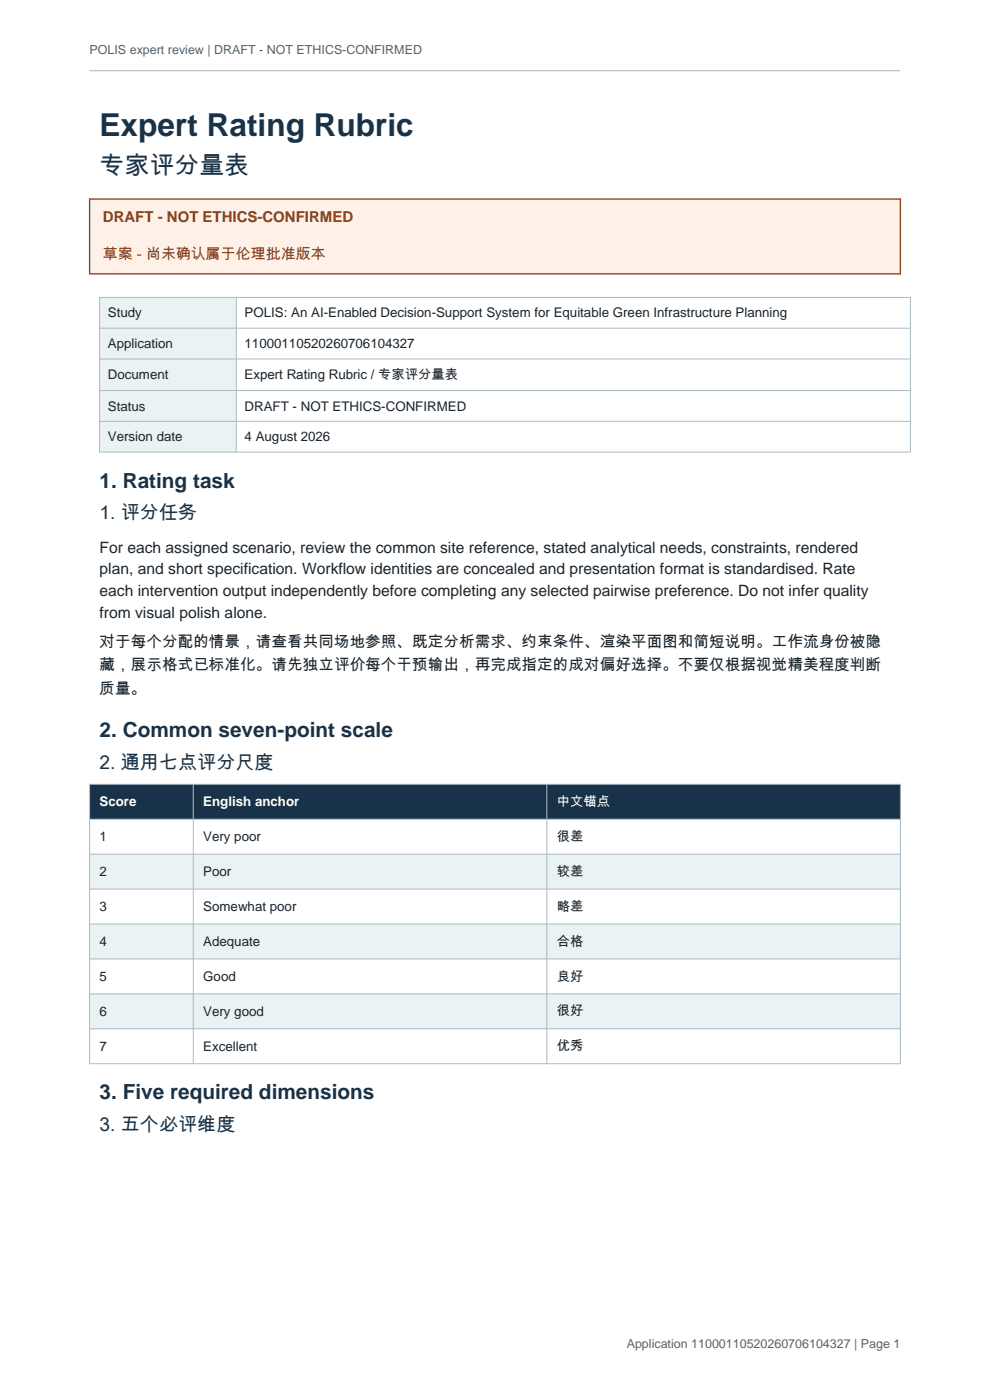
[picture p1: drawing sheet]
<svg xmlns="http://www.w3.org/2000/svg" width="210mm" height="297mm" viewBox="0 0 210 297" stroke-linecap="round" stroke-linejoin="round" font-family="sans-serif">
<defs><g id="words">
<text font-size="6.7" fill="#18324a" x="21.1" y="28.8">Expert Rating Rubric</text>
<text font-size="5.3" fill="#18324a" x="21.1" y="36.9">专家评分量表</text>
<g font-size="4.4" fill="#18324a">
<text x="21.1" y="103.5">1. Rating task</text>
<text x="21.1" y="156.3">2. Common seven-point scale</text>
<text x="21.1" y="233.2">3. Five required dimensions</text>
</g>
<g font-size="4.1" fill="#18324a">
<text x="21.1" y="110.2">1. 评分任务</text>
<text x="21.1" y="163">2. 通用七点评分尺度</text>
<text x="21.1" y="239.9">3. 五个必评维度</text>
</g>
<g font-size="3.3" fill="#1b242b">
<text x="21.1" y="117.2">For each assigned scenario, review the common site reference, stated analytical needs, constraints, rendered</text>
<text x="21.1" y="121.9">plan, and short specification. Workflow identities are concealed and presentation format is standardised. Rate</text>
<text x="21.1" y="126.5">each intervention output independently before completing any selected pairwise preference. Do not infer quality</text>
<text x="21.1" y="131.2">from visual polish alone.</text>
<text x="21.1" y="137.3">对于每个分配的情景，请查看共同场地参照、既定分析需求、约束条件、渲染平面图和简短说明。工作流身份被隐</text>
<text x="21.1" y="142.2">藏，展示格式已标准化。请先独立评价每个干预输出，再完成指定的成对偏好选择。不要仅根据视觉精美程度判断</text>
<text x="21.1" y="147.1">质量。</text>
</g>
<g font-size="3.2" fill="#8a3b12">
<text x="21.8" y="47.2">DRAFT - NOT ETHICS-CONFIRMED</text>
<text x="21.8" y="54.9">草案 - 尚未确认属于伦理批准版本</text>
</g>
<g font-size="2.8" fill="#1b242b">
<text x="22.9" y="67.3">Study</text>
<text x="51.9" y="67.3">POLIS: An AI-Enabled Decision-Support System for Equitable Green Infrastructure Planning</text>
<text x="22.9" y="73.9">Application</text>
<text x="51.9" y="73.9">11000110520260706104327</text>
<text x="22.9" y="80.4">Document</text>
<text x="51.9" y="80.4">Expert Rating Rubric / 专家评分量表</text>
<text x="22.9" y="87.1">Status</text>
<text x="51.9" y="87.1">DRAFT - NOT ETHICS-CONFIRMED</text>
<text x="22.9" y="93.6">Version date</text>
<text x="51.9" y="93.6">4 August 2026</text>
<text x="21.1" y="178.5">1</text>
<text x="43.1" y="178.5">Very poor</text>
<text x="118.1" y="178.4">很差</text>
<text x="21.1" y="185.9">2</text>
<text x="43.1" y="185.9">Poor</text>
<text x="118.1" y="185.8">较差</text>
<text x="21.1" y="193.3">3</text>
<text x="43.1" y="193.3">Somewhat poor</text>
<text x="118.1" y="193.2">略差</text>
<text x="21.1" y="200.7">4</text>
<text x="43.1" y="200.7">Adequate</text>
<text x="118.1" y="200.6">合格</text>
<text x="21.1" y="208.1">5</text>
<text x="43.1" y="208.1">Good</text>
<text x="118.1" y="208">良好</text>
<text x="21.1" y="215.5">6</text>
<text x="43.1" y="215.5">Very good</text>
<text x="118.1" y="215.4">很好</text>
<text x="21.1" y="222.9">7</text>
<text x="43.1" y="222.9">Excellent</text>
<text x="118.1" y="222.8">优秀</text>
</g>
<g font-size="2.8" fill="#fff">
<text x="21.1" y="171.1">Score</text>
<text x="43.1" y="171.1">English anchor</text>
<text x="118.1" y="171">中文锚点</text>
</g>
<g font-size="2.6" fill="#52636d">
<text x="19" y="11.5">POLIS expert review | DRAFT - NOT ETHICS-CONFIRMED</text>
<text x="132.9" y="286">Application 11000110520260706104327 | Page 1</text>
</g>
</g></defs>
<path d="M19 15h172" fill="none" stroke="#a9bac4" stroke-width=".21"/>
<path d="M19 42.2h172v15.9h-172z" fill-rule="evenodd" fill="#fff1e8"/>
<path d="M19 42.2h172v15.9h-172z" fill="none" stroke="#8a3b12" stroke-width=".28"/>
<path d="M21.1 63.1h29v32.8h-29z" fill-rule="evenodd" fill="#eaf2f3"/>
<path d="M21.1 63.1h172v32.8h-172zM21.1 69.6h172M21.1 76.2h172M50.1 63.1v32.8M21.1 82.9h172M21.1 89.4h172" fill="none" stroke="#a9bac4" stroke-width=".21"/>
<path d="M19 166.4h172v7.4h-172z" fill-rule="evenodd" fill="#18324a"/>
<path d="M19 173.8h172v7.4h-172z" fill-rule="evenodd" fill="#fff"/>
<path d="M19 181.2h172v7.4h-172z" fill-rule="evenodd" fill="#eaf2f3"/>
<path d="M19 188.6h172v7.4h-172z" fill-rule="evenodd" fill="#fff"/>
<path d="M19 196h172v7.4h-172z" fill-rule="evenodd" fill="#eaf2f3"/>
<path d="M19 203.4h172v7.4h-172z" fill-rule="evenodd" fill="#fff"/>
<path d="M19 210.8h172v7.5h-172z" fill-rule="evenodd" fill="#eaf2f3"/>
<path d="M19 218.3h172v7.4h-172z" fill-rule="evenodd" fill="#fff"/>
<path d="M19 166.4h172v59.3h-172zM19 173.8h172M41 166.4v59.3M116 166.4v59.3M19 181.2h172M19 188.6h172M19 196h172M19 203.4h172M19 210.8h172M19 218.3h172" fill="none" stroke="#a9bac4" stroke-width=".21"/>
<use href="#words"/>
</svg>
